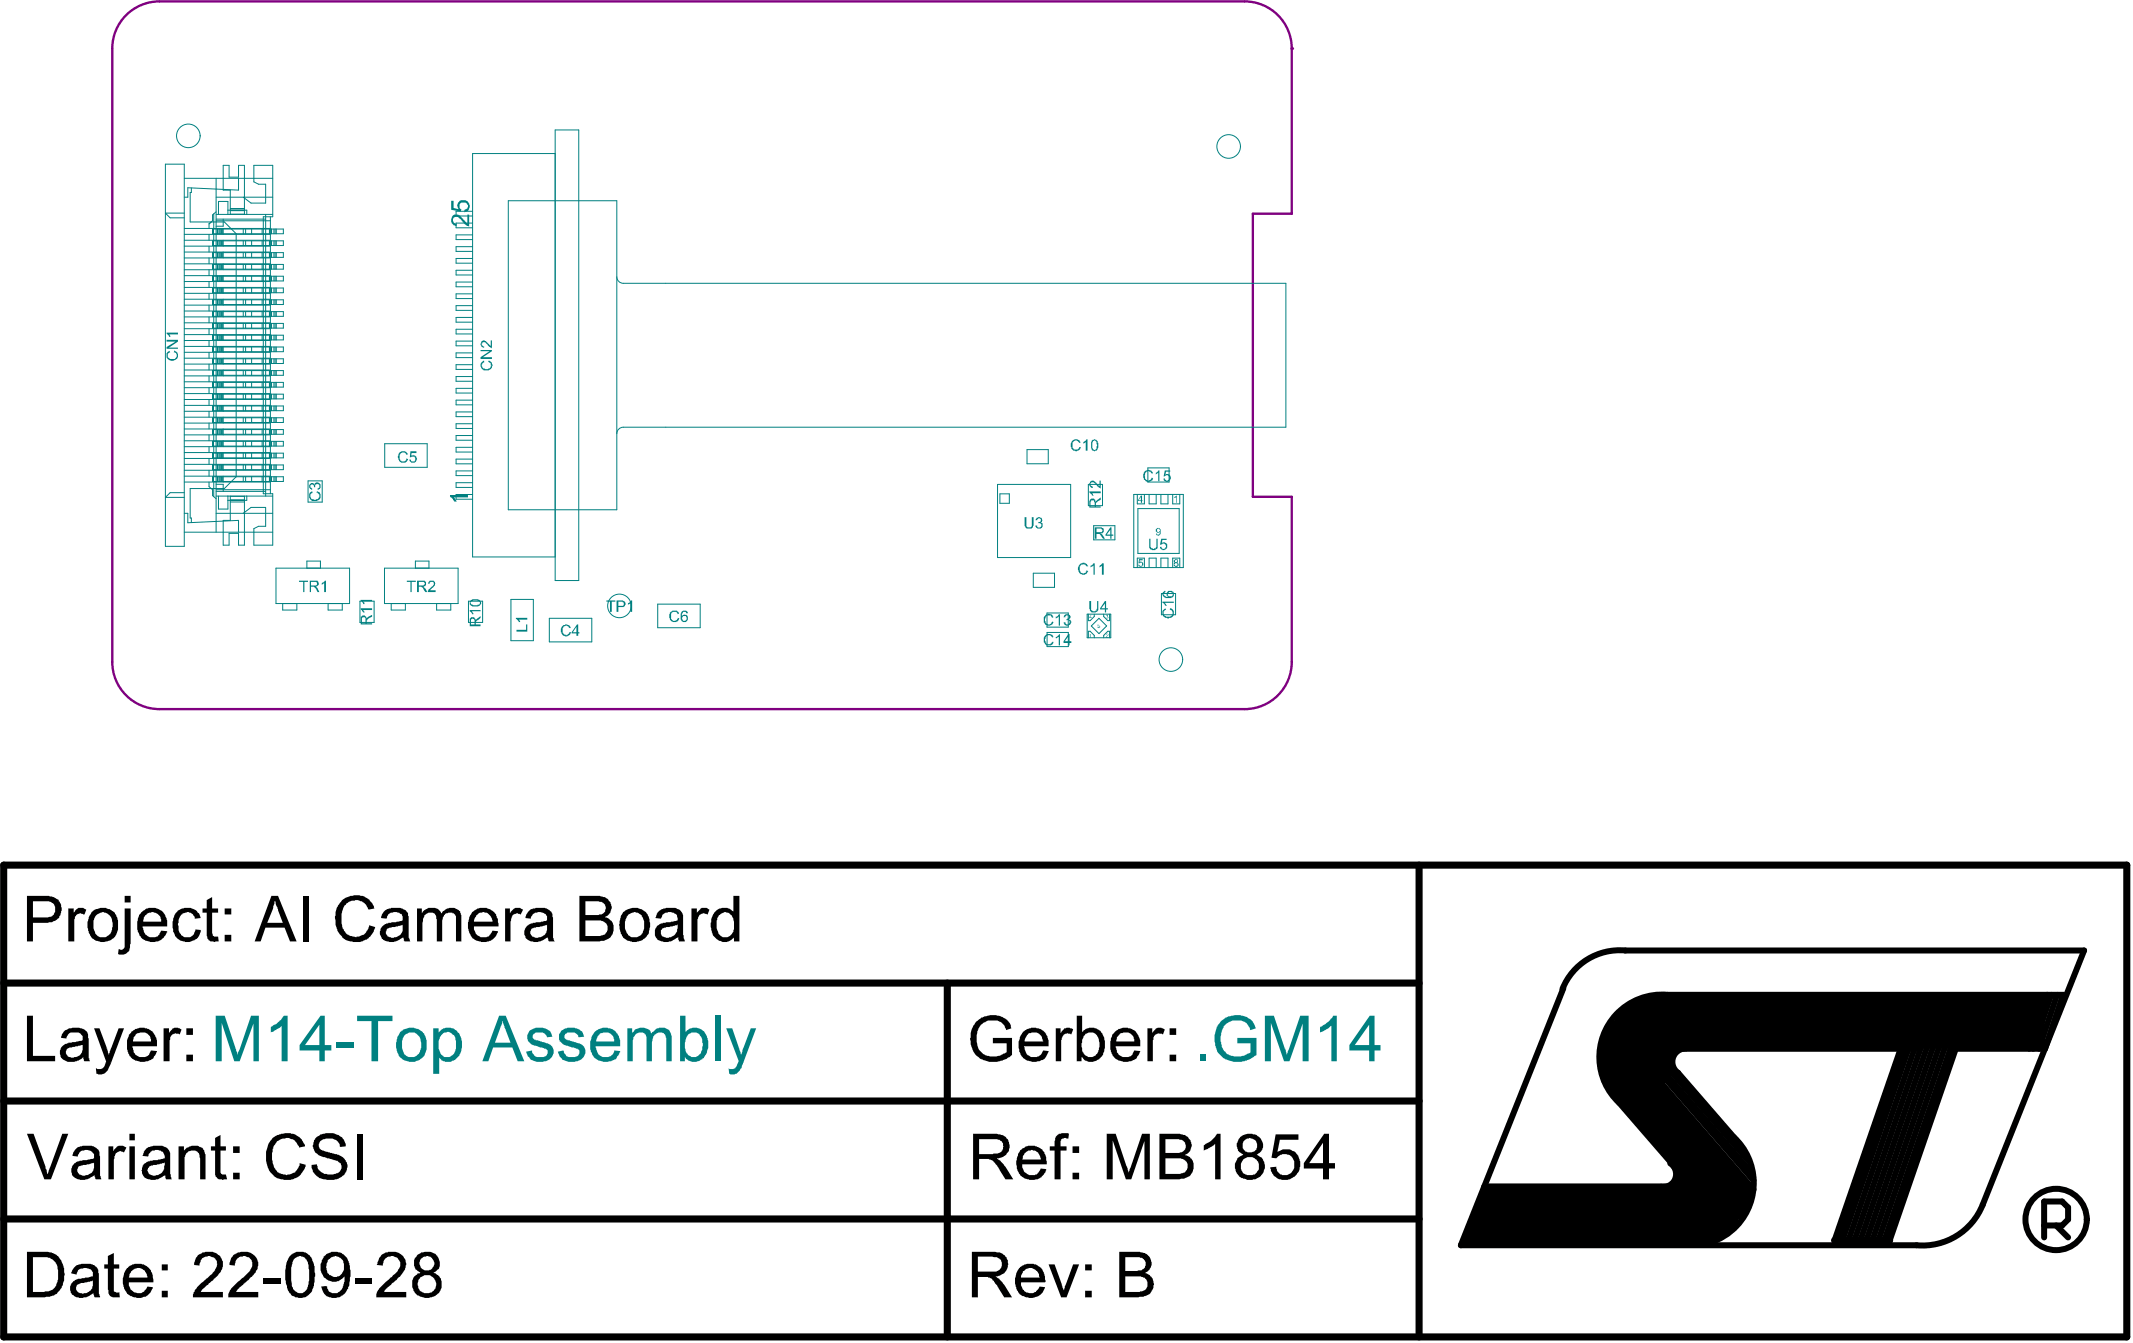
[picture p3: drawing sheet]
<svg xmlns="http://www.w3.org/2000/svg" width="301mm" height="189mm" viewBox="0 0 301 189" stroke-linecap="round" stroke-linejoin="round" font-family="sans-serif">
<g fill="#000">
<path d="M9.6 128.1h.8v.7l.1-.1a1.02 1.02 0 0 1 1.3-.6l.4 .2-.3 .7a1.04 1.04 0 0 0-1.3 .3l-.1 .4v3.1h-.9zM24.8 128.8a2.12 2.12 0 0 1 3.3 .2l.2 .5-.8 .1a.97 .97 0 0 0-1.5-.8h-.2a2.19 2.19 0 0 0-.6 2.1 1.23 1.23 0 0 0 .7 1.2 1.23 1.23 0 0 0 1.3-.1l.4-.9 .8 .1h-.1a1.88 1.88 0 0 1-2.2 1.7l-.1-.1a1.68 1.68 0 0 1-1.5-1.3 3.3 3.3 0 0 1 .3-2.7zM29.2 127l.7-.5v1.6h.9v.6h-.9v2.9l.1 .2a.48 .48 0 0 0 .6 .3h.2l.1 .7-.6 .1-.2-.1a.73 .73 0 0 1-.9-.7v-.1v-3.3h-.6v-.6h.6zM42.7 126.4h.8v6.4h-.8zM48.3 127a3.1 3.1 0 0 1 3.9 0 1.8 1.8 0 0 1 .6 1.1l-.8 .2a1.82 1.82 0 0 0-2.1-1.3 1.79 1.79 0 0 0-1.6 1.5 6.4 6.4 0 0 0 .1 2.5l.1 .2a1.66 1.66 0 0 0 1.3 .9l.4 .1 .1-.1a1.74 1.74 0 0 0 1.8-1.6l.8 .3v.1a2.62 2.62 0 0 1-2.9 2l-.3-.1a2.37 2.37 0 0 1-2.2-1.9l-.2-.4v-.3a3.9 3.9 0 0 1 .6-2.8zM58.8 128.1h.7v.7a1.65 1.65 0 0 1 2.6-.2l.2 .2a1.61 1.61 0 0 1 2.6-.1l.2 .4v3.7h-.8v-3a.9 .9 0 0 0-.5-1 .9 .9 0 0 0-1.1 .3l-.2 .3-.1 .4v3h-.8v-3.1l-.1-.2a.8 .8 0 0 0-.4-.8 .8 .8 0 0 0-.9 .2 .64 .64 0 0 0-.4 .6l-.2 .7v2.6h-.8zM71.3 128.1h.6v.7a1.17 1.17 0 0 1 1.7-.6l.2 .1-.3 .7a.87 .87 0 0 0-1 0 .87 .87 0 0 0-.4 .8l-.1 .2v2.8h-.7zM97.6 128.1h.7v.7l.2-.2a1 1 0 0 1 1.6-.3l-.3 .7h-.1a.72 .72 0 0 0-.9 0l-.2 .1v.2a1.15 1.15 0 0 0-.2 1v2.5h-.8zM3.8 143.3h.8v5.6h3.2v.8h-4zM13.3 145.1h.7l1 2.8h.1l.3 1 .1-.6 1.2-3.2h.8l-1.8 4.8h-.1a2.49 2.49 0 0 1-1 1.6l-.2 .1-.8-.1-.1-.8a.93 .93 0 0 0 1.4-.8h.1v-.2zM23.1 145.1h.7v.6l.4-.4a.72 .72 0 0 1 .7-.3l.7 .2-.2 .7a.92 .92 0 0 0-1.4 .5l-.1 .3v3h-.8zM38.5 160.5a1.71 1.71 0 0 1 1.1-.5 2.51 2.51 0 0 1 3 .9l.3 .5 .1 .3-.8 .2v-.1a1.68 1.68 0 0 0-2-1.2 1.88 1.88 0 0 0-1.6 1 4 4 0 0 0 .3 3.4 2.06 2.06 0 0 0 2.8 .3l.6-.9v-.3l.9 .2h-.1a2.42 2.42 0 0 1-1.9 2.1 2.87 2.87 0 0 1-2.6-.6 3.9 3.9 0 0 1-.5-4.9z"/>
<path d="M44.5 160.6a2.74 2.74 0 0 1 2.8-.7 1.93 1.93 0 0 1 1.5 1.8l-.8 .1-.1-.1a1.35 1.35 0 0 0-1.5-1.1 1.33 1.33 0 0 0-1 .3 .82 .82 0 0 0-.4 .9 .82 .82 0 0 0 .8 .6l.8 .2a2.98 2.98 0 0 1 2.2 1.1v.1a1.2 1.2 0 0 1 .1 1.4 2.37 2.37 0 0 1-2.7 1.2 2.38 2.38 0 0 1-1.7-.6l-.4-.5-.1-.6v-.4l.7-.1v.1a1.6 1.6 0 0 0 1.5 1.4 1.75 1.75 0 0 0 2-.9 .89 .89 0 0 0-.9-1.1v-.1l-.9-.2a2.94 2.94 0 0 1-2-1l-.3-.6v-.3l.2-.6zM137.7 144.1a3.8 3.8 0 0 1 2.8-.9 2.54 2.54 0 0 1 2.1 1.4l.1 .5-.8 .2a1.65 1.65 0 0 0-2-1.3 2.04 2.04 0 0 0-2 1.7l-.1 .9a2.28 2.28 0 0 0 2.8 2.4l.7-.1v-.1l.7-.4v-1.2h-1.9v-.8h2.7v2.4a3.9 3.9 0 0 1-4.3 .6h-.1a3.2 3.2 0 0 1-1.5-3.3 3.1 3.1 0 0 1 .8-2zM148.9 160.4a1.1 1.1 0 0 1 .9-.6l1 .1-.1 .7h-.1a.62 .62 0 0 0-.8 .1l-.2 .2v.8h.9v.6h-.9v4.1h-.8v-4.1h-.7v-.6h.7v-.8zM148.9 145.1h.7v.6a1.11 1.11 0 0 1 1.3-.7l.5 .2-.3 .7a.89 .89 0 0 0-1.3 .8h-.1v3h-.8zM161.9 145.1h.7v.6l.3-.4a.72 .72 0 0 1 .8-.3l.6 .2-.2 .7a.92 .92 0 0 0-1.4 .5l-.1 .3v3h-.7zM229.6 141.6l4.8-1.3h54.1v7.6h-51.7l-2.3 5.9-4 4.1-4.7-6.2v-5.5zM3.8 159.9h.9l1.7 4.7 .3 1h.1l2-5.7h.8l-2.4 6.5h-.9zM15.2 177.2l.9-.5v1.7h.7v.5h-.7v2.8a.39 .39 0 0 0 .2 .5l.1 .1 .4-.1 .1 .8h-.3a1.48 1.48 0 0 1-1.2-.3l-.2-.8v-3h-.5v-.5h.5zM15.3 161.7h.7v.7l.1-.1a1.08 1.08 0 0 1 1.7-.4l-.3 .6h-.1a.6 .6 0 0 0-.8 0 .45 .45 0 0 0-.4 .6h-.1v.5v2.8h-.8zM25.2 161.7h.8v.7a1.78 1.78 0 0 1 2.1-.7v.1a.88 .88 0 0 1 .8 .9l.1 .1v3.6h-.8v-3l-.1-.3a.79 .79 0 0 0-1-.8 1.04 1.04 0 0 0-1 .8l-.1 .1v3.2h-.8zM27.9 177.1a2.47 2.47 0 0 1 3.2 .2 1.88 1.88 0 0 1-.2 2.4l-.9 .9-1.5 1.3-.2 .3h3.1v.8h-4.2a2.5 2.5 0 0 1 1-1.9l.8-.6a3.6 3.6 0 0 0 1.7-2.2h-.1a1.17 1.17 0 0 0-1.3-1.1l-.1 .1a1.17 1.17 0 0 0-1.1 1.2l-.7-.1v-.3l.2-.7zM30.3 160.5l.8-.4v1.6h.8v.6h-.8v2.7a.56 .56 0 0 0 .2 .6 .56 .56 0 0 0 .6 .1l.1 .7h-.2a1.26 1.26 0 0 1-1.4-.4l-.1-.2v-3.5h-.5v-.6h.5z"/>
<path d="M32.9 177.1a2.5 2.5 0 0 1 3.1 .1 1.65 1.65 0 0 1 .1 2.1v.2l-.3 .4-1.5 1.3-.5 .4-.5 .6h3.1v.8h-4.2v-.1a2.23 2.23 0 0 1 1-1.8l.8-.6a4.4 4.4 0 0 0 1.6-1.9 1.43 1.43 0 0 0-.5-1.3h-.4a1.23 1.23 0 0 0-1.6 1.2l-.7-.1v-.3l.2-.7zM50.3 159.9h.8v6.5h-.8zM53.8 177.1a2.35 2.35 0 0 1 3.2 .2l.1 .3a2.22 2.22 0 0 1-.6 2.4l-.5 .6-1.6 1.3-.2 .3h3.1v.8h-4.2v-.1a2.23 2.23 0 0 1 1-1.8l.6-.5a4.9 4.9 0 0 0 1.8-2 1.24 1.24 0 0 0-1.2-1.4 1.24 1.24 0 0 0-1.3 1.3l-.8-.1 .3-1zM156.1 159.9h1.3l1.9 5.5 1.8-5.5h1.1v6.5h-.7v-5.5l-1.9 5.5h-.8l-1.8-5.5v5.5h-.9zM169.8 161.5l1-.6 .6-.5 .3-.5h.5v6.5h-.8v-5l-.8 .6-.8 .3zM180 160h3.2v.8h-2.6l-.4 1.7a2.04 2.04 0 0 1 3 .6 2.49 2.49 0 0 1-.3 2.6 2.17 2.17 0 0 1-3.6-.5l-.1-.5 .9-.1a1.17 1.17 0 0 0 1.6 1.1 1.62 1.62 0 0 0 .6-2.5 1.42 1.42 0 0 0-2.2 .2l-.7-.1zM209.4 167.4h26.2l1.4-2.6 7.4 8.5-2.5 2.4h-35.8zM37.2 180.3h2.4v.8h-2.4zM50.1 180.3h2.4v.8h-2.4zM147.9 178.4h.9l1.2 3.7 1.4-3.7h.8l-1.7 4.6h-.8z"/>
<path d="M4.6 127.1v2.3h1.9a1.36 1.36 0 0 0 1.1-.4 1.16 1.16 0 0 0 .1-1.2 1.16 1.16 0 0 0-1-.7zM3.8 126.4h2.6a3.3 3.3 0 0 1 1.9 .6l.3 .7a2.34 2.34 0 0 1-.6 2.1l-.6 .3-.6 .1h-2.2v2.6h-.8z"/>
<path d="M13.5 129.2a2.56 2.56 0 0 0 .1 2.7 1.32 1.32 0 0 0 2.2-.7v-.3a1.65 1.65 0 0 0-.9-2.2 1.46 1.46 0 0 0-1.4 .5zM12.9 128.7a2.35 2.35 0 0 1 3.3 .1 3.3 3.3 0 0 1-.1 3.4 2.2 2.2 0 0 1-3.4-.3 3 3 0 0 1 .2-3.2z"/>
<path d="M17.6 126.4h.8v.9h-.8zM17.6 128.1h.8v5l-.1 .1a1.22 1.22 0 0 1-1.6 1.4v-.7a.61 .61 0 0 0 .7-.1 .61 .61 0 0 0 .2-.7z"/>
<path d="M20.5 129.2l-.2 .2-.1 .6h2.5a1.27 1.27 0 0 0-.8-1.3 1.27 1.27 0 0 0-1.4 .5zM20 128.6a2.16 2.16 0 0 1 2.5-.3 2.16 2.16 0 0 1 1.1 2.2v.2h-3.5l.1 .2a1.28 1.28 0 0 0 .7 1.2 1.28 1.28 0 0 0 1.4-.1l.2-.1 .2-.6 .9 .1a2.11 2.11 0 0 1-2.9 1.3 1.22 1.22 0 0 1-.9-.7 2.35 2.35 0 0 1-.4-2.2l.2-.7z"/>
<path d="M31.7 128.1h.9v.9h-.9zM31.7 131.9h.9v.9h-.9z"/>
<path d="M38.8 127l-.3 1.3-.8 1.9h2.2zM38.3 126.4h.9l2.6 6.4h-.9l-.7-1.9h-2.8l-.6 1.9h-.9z"/>
<path d="M54.6 131l-.1 .4a.42 .42 0 0 0 .1 .6l.1 .1h.2a.94 .94 0 0 0 .9 .1 1.4 1.4 0 0 0 1-1.8l-.3 .2-1.2 .2zM54.2 128.6a1.05 1.05 0 0 1 .9-.5 2.47 2.47 0 0 1 2.2 .4l.3 .3 .1 .4v1.7a2.97 2.97 0 0 0 .2 1.9h-.8l-.2-.6a2.52 2.52 0 0 1-2.9 .3 1.34 1.34 0 0 1 .2-2.1h.1a2.6 2.6 0 0 1 1.6-.3l.6-.2a.38 .38 0 0 0 .3-.2 .38 .38 0 0 0 0-.4l-.1-.3h-.1a1.36 1.36 0 0 0-2 .2l-.1 .4-.7-.1v-.4z"/>
<path d="M67.2 129.1l-.3 .9h2.6a1.32 1.32 0 0 0-.8-1.2 1.32 1.32 0 0 0-1.5 .3zM66.7 128.6a2.28 2.28 0 0 1 3.3 .4l.2 .7 .1 1h-3.4a1.38 1.38 0 0 0 .6 1.3 1.38 1.38 0 0 0 1.6 0l.4-.7 .7 .1a2.01 2.01 0 0 1-2.6 1.4 2.13 2.13 0 0 1-1.6-2.3l.1-.5a2.46 2.46 0 0 1 .6-1.4z"/>
<path d="M75 131a.8 .8 0 0 0 0 1 .8 .8 0 0 0 1 .2 1.19 1.19 0 0 0 1.2-1.4v-.4l-.4 .1v.1l-1.1 .2zM74.6 128.6a2.53 2.53 0 0 1 2.1-.5h.3a1.18 1.18 0 0 1 .9 1.2l.1 .1v1.5a2.97 2.97 0 0 0 .3 1.9h-.9l-.1-.6a2.43 2.43 0 0 1-2.7 .4 1.26 1.26 0 0 1 0-2.2 2.6 2.6 0 0 1 1.6-.3l.8-.2 .2-.1a.93 .93 0 0 0-1-1.1h-.3a1.01 1.01 0 0 0-1 .9l-.8-.1 .1-.4z"/>
<path d="M82.6 127.1v2h1.8l.3-.1a.88 .88 0 0 0 .8-.9v-.1a1.03 1.03 0 0 0-1.1-.9zM82.6 129.8v2.2h2.1h.1a.89 .89 0 0 0 .9-1.1 1.14 1.14 0 0 0-1.1-1.1zM81.7 126.4h2.7a1.84 1.84 0 0 1 1.9 1.6l-.1 .2a1.57 1.57 0 0 1-.8 1.1v.1a1.45 1.45 0 0 1 1.1 2v.2a1.66 1.66 0 0 1-1.7 1.1l-.2 .1h-2.9z"/>
<path d="M88.5 129.2a2.51 2.51 0 0 0 .2 2.8 1.29 1.29 0 0 0 2-.6 2.77 2.77 0 0 0-.2-2.2l-.1-.1a1.14 1.14 0 0 0-1.6-.2zM87.9 128.7l.5-.4a2.42 2.42 0 0 1 2.7 .4 2.83 2.83 0 0 1 0 3.5 2.24 2.24 0 0 1-3.4-.2l-.2-.6a3.3 3.3 0 0 1 .4-2.7z"/>
<path d="M93.2 131.2a.89 .89 0 0 0 1.1 1.1l.1-.1a1.31 1.31 0 0 0 1.2-1.3v-.5l-.8 .3-.6 .1a1.03 1.03 0 0 0-.9 .4zM92.9 128.6a2.98 2.98 0 0 1 2.8-.4 1.43 1.43 0 0 1 .7 1.6v2.1l.2 .9h-.8l-.1-.6h-.1a2.52 2.52 0 0 1-2.9 .3 1.41 1.41 0 0 1-.2-1.5 1.41 1.41 0 0 1 1.3-.8l1.4-.3a.39 .39 0 0 0 .4-.2 .39 .39 0 0 0-.1-.5 1.08 1.08 0 0 0-1.2-.5h-.3a1.16 1.16 0 0 0-.8 .9l-.7-.1 .1-.6z"/>
<path d="M100.8 128.7a1.74 1.74 0 0 1 2.7 0v-2.3h.8v6.4h-.7v-.6a1.54 1.54 0 0 1-2 .5h-.2a2.5 2.5 0 0 1-1.1-2.4v-.6zM101.4 129.2a2.75 2.75 0 0 0 .1 2.7 1.12 1.12 0 0 0 1.2 .3 1.12 1.12 0 0 0 .8-1 2.46 2.46 0 0 0-.4-2.1 1 1 0 0 0-1.7 .1z"/>
<path d="M9.5 147.9a.8 .8 0 0 0 0 1 .8 .8 0 0 0 1 .2 1.2 1.2 0 0 0 1.2-1.4v-.4v.1l-1.9 .4zM9 145.6a2.7 2.7 0 0 1 2.5-.5h.2a1.08 1.08 0 0 1 .7 1.3l.1 .1v1.3a4.5 4.5 0 0 0 .2 1.9h-.8l-.2-.6a2.22 2.22 0 0 1-3 .2 1.34 1.34 0 0 1 .9-2.1v-.1l1.1-.1 1-.3a.94 .94 0 0 0-1.2-1.1 .89 .89 0 0 0-1.1 .9l-.8-.1 .1-.4z"/>
<path d="M19.1 146l-.2 .3-.1 .6h2.5a1.19 1.19 0 0 0-1.7-1.2l-.3 .1zM18.5 145.6a2.18 2.18 0 0 1 2.5-.4 2.18 2.18 0 0 1 1.1 2.3v.1h-3.4l.1 .2a1.31 1.31 0 0 0 .7 1.2 1.31 1.31 0 0 0 1.4-.1l.1-.1 .3-.6 .8 .1v.2a2.01 2.01 0 0 1-2.6 1.2 2.12 2.12 0 0 1-1.6-2.5v-.5l.3-.7z"/>
<path d="M26.3 145.1h.9v.9h-.9zM26.3 148.8h.9v.9h-.9z"/>
<path d="M144.9 146l-.4 .9h2.7l-.1-.2a1.27 1.27 0 0 0-1.9-1zM144.3 145.6a2.26 2.26 0 0 1 3.3 .2l.3 .9v.9h-3.4v.2a1.33 1.33 0 0 0 1 1.3 1.33 1.33 0 0 0 1.5-.6l.2-.3 .7 .1v.1h-.1a1.76 1.76 0 0 1-1.6 1.4 2.23 2.23 0 0 1-2.4-1.5 3.3 3.3 0 0 1 .4-2.6z"/>
<path d="M153.2 145.8l-.1 .1a3 3 0 0 0-.5 1.8l.1 .1a1.19 1.19 0 0 0 1.1 1.3 1.19 1.19 0 0 0 1.2-1.3 1.84 1.84 0 0 0-.8-2.2h-.6zM151.9 143.3h.8v2.3a1.78 1.78 0 0 1 1.9-.6 1.78 1.78 0 0 1 1.2 1.7 2.75 2.75 0 0 1-.6 2.6 1.74 1.74 0 0 1-2.4 .1l-.2-.3v.6h-.7z"/>
<path d="M157.8 146l-.2 .3-.1 .6h2.5a1.19 1.19 0 0 0-1.7-1.2l-.3 .1zM157.2 145.6a2.18 2.18 0 0 1 2.6-.4 2.18 2.18 0 0 1 1.1 2.4h-3.5l.1 .2a1.28 1.28 0 0 0 .7 1.2 1.28 1.28 0 0 0 1.4-.1l.2-.1 .2-.6 .9 .1-.1 .2a2.01 2.01 0 0 1-2.6 1.2 2.12 2.12 0 0 1-1.6-2.5l.3-1.2z"/>
<path d="M165 145.1h.9v.9h-.9zM165 148.8h.9v.9h-.9z"/>
<path d="M4.6 177.3v4.9h1.7a1.6 1.6 0 0 0 1.8-1.6 3.3 3.3 0 0 0-.4-2.7l-.6-.5-.4-.1zM3.8 176.6h2.5a2.33 2.33 0 0 1 2.6 1.9h.1v.6a4.1 4.1 0 0 1-.5 2.7v.2a2.19 2.19 0 0 1-2 .9l-.2 .1h-2.5z"/>
<path d="M11.2 164.5a.73 .73 0 0 0 0 1.2 1.42 1.42 0 0 0 2.1-1v-.7l-.7 .2zM10.6 162.2a2.47 2.47 0 0 1 2.2-.6l.3 .1a1.18 1.18 0 0 1 .9 1.2l.1 .2v2.7l.2 .6h-.8l-.1-.6a2.46 2.46 0 0 1-2.6 .5 1.26 1.26 0 0 1-.8-1.1 1.26 1.26 0 0 1 .7-1.2v-.1l.5-.2 1.1-.1 1-.2a1.02 1.02 0 0 0-1.2-1.2l-.3 .1a.87 .87 0 0 0-.8 .8h-.8l.1-.5z"/>
<path d="M18.3 159.9h.7v1h-.7zM18.3 161.7h.7v4.7h-.7z"/>
<path d="M18.5 179.3l-.3 .9h2.6a1.32 1.32 0 0 0-.8-1.2 1.32 1.32 0 0 0-1.5 .3zM17.9 178.9a2.35 2.35 0 0 1 3.1 0 3.3 3.3 0 0 1 .6 2h-3.4a1.35 1.35 0 0 0 1 1.5 1.35 1.35 0 0 0 1.6-.9l.8 .1a1.95 1.95 0 0 1-1.7 1.5 2.4 2.4 0 0 1-2.1-.8 3 3 0 0 1-.4-2.3l.1-.4z"/>
<path d="M21.1 164.5l-.1 .1a.77 .77 0 0 0 .6 1.2 1.63 1.63 0 0 0 1.6-.9v-.9zM20.5 162.2v-.1a2.83 2.83 0 0 1 2.7-.4v.1a1.03 1.03 0 0 1 .8 1v1.7a2.97 2.97 0 0 0 .3 1.9h-.9l-.2-.6a2.25 2.25 0 0 1-2.9 .2 1.84 1.84 0 0 1-.3-1.3l.1-.2a2.08 2.08 0 0 1 1.8-.9l.9-.1a.39 .39 0 0 0 .5-.2 .39 .39 0 0 0-.1-.5l-.1-.1a.84 .84 0 0 0-.8-.5l-.5 .1a.38 .38 0 0 0-.5 .2l-.3 .3-.1 .3h-.8z"/>
<path d="M22.8 178.4h.9v.8h-.9zM22.8 182.1h.9v.9h-.9z"/>
<path d="M32.9 161.7h.9v.9h-.9zM32.9 165.4h.9v1h-.9z"/>
<path d="M41.4 177.7a6.1 6.1 0 0 0-.3 2.9 1.92 1.92 0 0 0 .5 1.5 1.08 1.08 0 0 0 1.2 .2 1.08 1.08 0 0 0 .6-1 6.6 6.6 0 0 0-.1-3.6h-.1a1.08 1.08 0 0 0-1.2-.4zM40.8 177.3a1.94 1.94 0 0 1 2-.7 1.94 1.94 0 0 1 1.4 1.5l.2 .5 .1 1-.1 .7a2.74 2.74 0 0 1-1.1 2.5 1.82 1.82 0 0 1-2.6-.6 6 6 0 0 1-.1-4.4z"/>
<path d="M46.3 177.7a1.85 1.85 0 0 0-.2 1.4 1.24 1.24 0 0 0 .9 1 1.24 1.24 0 0 0 1.3-.5 1.81 1.81 0 0 0-.3-2.2l-.5-.1a1.16 1.16 0 0 0-1.1 .3zM45.6 177.3a2.16 2.16 0 0 1 2.5-.5 2.16 2.16 0 0 1 1.3 2.1l.1 .3-.1 1a2.74 2.74 0 0 1-1.1 2.5 1.55 1.55 0 0 1-1.2 .4 1.7 1.7 0 0 1-1.8-1.6l.8-.1 .1 .1a1.04 1.04 0 0 0 .7 .9 1.04 1.04 0 0 0 1.1-.3l.1-.1a3 3 0 0 0 .5-2l-.1 .1a1.9 1.9 0 0 1-2.2 .5 1.9 1.9 0 0 1-1.1-2v-.3z"/>
<path d="M59.4 177.5a1.04 1.04 0 0 0 .6 1.7 1.04 1.04 0 0 0 1.2-1.4 1 1 0 0 0-1.3-.5zM59.3 180.2a1.34 1.34 0 0 0 .2 2h.1a1.01 1.01 0 0 0 1.1 .1 1.27 1.27 0 0 0 .8-1.5 1.27 1.27 0 0 0-1.5-.9zM58.8 177.1a2.16 2.16 0 0 1 2.9 .1v.1a1.73 1.73 0 0 1 .2 1.7l-.8 .5a1.73 1.73 0 0 1 .8 2.9 2.33 2.33 0 0 1-3.4-.1 2.36 2.36 0 0 1-.1-2.3l.4-.2 .1-.2 .4-.1h-.1a1.4 1.4 0 0 1-.7-1.9z"/>
<path d="M138 177.3v2.1h2a1.05 1.05 0 0 0 1.1-.3 1.05 1.05 0 0 0 .2-1.2 .81 .81 0 0 0-1.1-.6h-.2zM137.1 176.6h3.1a2.1 2.1 0 0 1 1.8 .8 1.79 1.79 0 0 1-1.6 2.6l.6 .4 .4 .5 1.4 2.1h-1.1l-1.4-2.1a1.44 1.44 0 0 0-1.2-.8h-1.1v2.9h-.9z"/>
<path d="M138.1 160.7v2.1h2l.1-.1a1.05 1.05 0 0 0 1.3-.8 1.05 1.05 0 0 0-1.1-1.2zM137.3 159.9h3a2.19 2.19 0 0 1 2 1v.1a1.5 1.5 0 0 1-.4 1.9l-.2 .2a1.38 1.38 0 0 1-1 .3l.5 .3 .4 .5 1.3 2.2h-1.1l-.8-1.5a2.93 2.93 0 0 0-1.3-1.3l-.2-.1h-1.4v2.9h-.8z"/>
<path d="M144.3 179.4l-.3 .6v.2h2.7v-.1a1.47 1.47 0 0 0-1.6-1.2l-.4 .1zM143.8 178.9a2.33 2.33 0 0 1 3.1 0l.2 .3a1.9 1.9 0 0 1 .3 1.3l.1 .1-.1 .3h-3.4a1.35 1.35 0 0 0 1.1 1.5 1.35 1.35 0 0 0 1.6-.9l.7 .1a1.8 1.8 0 0 1-1.4 1.4 2.27 2.27 0 0 1-2.3-.7 3 3 0 0 1-.4-2.3l.1-.4z"/>
<path d="M144.5 162.6l-.3 1h2.6a1.27 1.27 0 0 0-.7-1.3 1.27 1.27 0 0 0-1.5 .3zM144 162.2a2.09 2.09 0 0 1 3.6 1l.1 1h-3.5a1.38 1.38 0 0 0 .7 1.4 1.38 1.38 0 0 0 1.5-.1l.4-.7 .8 .1a1.92 1.92 0 0 1-2.2 1.5 2.12 2.12 0 0 1-1.9-1.6v-.1a3.6 3.6 0 0 1 .5-2.5z"/>
<path d="M151.3 161.7h.9v.9h-.9zM151.3 165.4h.9v1h-.9z"/>
<path d="M153.1 178.4h.9v.8h-.9zM153.1 182.1h.9v.9h-.9z"/>
<path d="M158.8 177.3v2h1.6l.2-.1a.93 .93 0 0 0 1-.9 .93 .93 0 0 0-.9-1zM158.8 180v2.2h2h.1a1.02 1.02 0 0 0 .9-1.6 .8 .8 0 0 0-.8-.5l-.1-.1zM157.9 176.6h2.9l.1 .1a1.52 1.52 0 0 1 1.5 1 1.52 1.52 0 0 1-.5 1.7l-.4 .1 .1 .1a1.22 1.22 0 0 1 1 .7v.1a1.83 1.83 0 0 1-1.1 2.4l-.9 .2h-2.7z"/>
<path d="M164.4 160.7v1.9h1.7a1.02 1.02 0 0 0 1.1-1.4 .78 .78 0 0 0-.8-.4l-.1-.1zM164.4 163.4v2.2h2.1l.1-.1a.89 .89 0 0 0 .9-1 1.14 1.14 0 0 0-1.1-1.1zM163.6 159.9h2.7a1.84 1.84 0 0 1 1.8 1.6l-.1 .3a1.24 1.24 0 0 1-.8 1.1v.1a1.45 1.45 0 0 1 1.1 2l-.1 .3a1.63 1.63 0 0 1-1.6 1l-.2 .1h-2.8z"/>
<path d="M175.4 161v.1a1 1 0 0 0 .2 1.2 1 1 0 0 0 1.2 .2 .96 .96 0 0 0 .3-1.6l-.6-.3a.92 .92 0 0 0-1.1 .4zM175.4 163.6a1.42 1.42 0 0 0 .2 2h.1a.78 .78 0 0 0 .8 .2 1.24 1.24 0 0 0 1.1-1 1.24 1.24 0 0 0-.5-1.3 1.36 1.36 0 0 0-1.7 .1zM175 160.4a1.95 1.95 0 0 1 3.2 1.2v.1a1.4 1.4 0 0 1-.9 1.2 1.76 1.76 0 0 1 1.2 1.6 1.76 1.76 0 0 1-1.2 1.7 2.16 2.16 0 0 1-2.5-.4h-.1a1.85 1.85 0 0 1 .2-2.7l.5-.2a1.44 1.44 0 0 1-.6-2.3z"/>
<path d="M186.6 161.2l-1.9 2.9h1.9zM186.8 159.9h.7v4.2h.8v.7h-.8v1.6h-.9v-1.6h-2.7v-.7z"/>
<path d="M10.8 181.3v.1a.72 .72 0 0 0 .7 1 1.35 1.35 0 0 0 1.6-1.4v-.4h-.1v.1l-.3 .1-1.3 .2zM10.4 178.9a2.47 2.47 0 0 1 2.2-.6 1.6 1.6 0 0 1 1.3 .8v2a3.7 3.7 0 0 0 .2 1.7v.2h-.7l-.2-.6a2.6 2.6 0 0 1-2.7 .4 1.31 1.31 0 0 1-.6-1.3 1.31 1.31 0 0 1 1-1l2.2-.5a.99 .99 0 0 0-1.2-1.1h-.2a.85 .85 0 0 0-.9 .9l-.7-.2z"/>
<circle cx="231.9" cy="170.8" r=".85"/>
</g>
<path d="M.5 138.7h199.7M.5 122h299.5v66.6h-299.5zM133.6 138.7v49.9M200.2 122v66.6M.5 155.3h199.7M.5 171.9h199.7M258.8 175h7.8" fill="none" stroke="#000" stroke-width="1"/>
<g fill="none" stroke="#000" stroke-width=".85">
<path d="M220.4 139.5a8.7 8.7 0 0 1 8.9-5.4h64.7l-14.3 35.8M220.6 139.4l-14.5 36.3h64.3a9.1 9.1 0 0 0 9.3-5.8M226.3 152.5l18.1 20.8M227.2 152.5l17.6 20.4M227.2 151.6l17.6 20.4M227.5 147.9h43.3M227.6 151.2l17.7 20.4M228 150.8l17.7 20.4M228.5 150.4l17.6 20.3M228.9 150l17.6 20.3M229.1 143.5l17.6 20.3M229.3 149.5l17.5 20.2"/>
<path d="M229.3 148.7l17.7 20.4M229.3 147.8l17.7 20.4M229.3 144.9l17.7 20.4M229.7 147.4l17.7 20.4M229.7 146.2l17.7 20.3M237.9 147.9a1.89 1.89 0 0 0-1.9 1.3 1.89 1.89 0 0 0 .7 2.1l7.9 9.1a8.8 8.8 0 0 1-3.6 14.9M268.4 147.1l-9.6 27.9M269.1 147.1l-9.5 27.7M269.5 147.1l-9.5 27.7M270.4 147.1l-9.6 27.7M271.2 147.1l-9.5 27.7M272.1 147.1l-9.6 27.7"/>
<path d="M272.9 147.1l-9.5 27.7M273.8 147.1l-9.6 27.7M274.6 147.1l-9.6 27.7M275.4 147.1l-9.5 27.7M276.2 147.9h12.3l2.5-7.6h-55.7a8.8 8.8 0 0 0-8.9 5.2 8.8 8.8 0 0 0 2.1 10.1l10.2 11.8h-29.3M276.2 147.1l-9.6 27.9M288.8 140.3l-2.5 7.6M289.4 140.3l-2.6 7.6M290.2 140.3l-2.5 7.6M235.6 164.1a1.82 1.82 0 0 1 .7 2.2 1.82 1.82 0 0 1-2 1.1M288.4 172.9h2.5l.9-.9v-1.7l-.9-.8h-2.5v5.1M290.1 172.9l1.7 1.7"/>
<circle cx="290.1" cy="172" r="4.3"/>
</g>
<circle cx="182.2" cy="6.9" r=".2" fill="#800080"/>
<path d="M17.5 2.5a6.6 6.6 0 0 1 5-2.3h153.1a6.7 6.7 0 0 1 6.6 6.7v23.2h-5.5v40h5.5v23.3a6.7 6.7 0 0 1-6.6 6.6h-153.1a6.7 6.7 0 0 1-6.7-6.6v-86.5a6.6 6.6 0 0 1 1.7-4.4z" fill="none" stroke="#800080" stroke-width=".33"/>
<g fill="none" stroke="#008080" stroke-width=".14">
<path d="M78.3 18.3h3.3v63.6h-3.3zM23.3 23.2h2.7v53.9h-2.7zM26 33.1h12.1v.8h-12.1M26 34.7h12.1v.9h-12.1M26 39.7h12.1v.8h-12.1M26 38h12.1v.9h-12.1M26 36.4h12.1v.8h-12.1M26 25.2h12.5M26 30.1h-2.7l.7 .6h2M27 26.5v.7h-.2v4.1h4.9l1.6 1.7v34.2l-1.6 1.7h-4.9v4.2h.2v.6M29.5 33.1v.8M29.5 34.7v.9"/>
<path d="M29.5 36.4v.8M29.5 38v.9M29.5 39.7v.8M29.8 31.3l-.3 .3v.6M29.8 31.3h.1M30 37.3h10v.7h-10zM30 32.3h10v.7h-10zM30 35.6h10v.7h-10zM30 39h10v.6h-10zM30 34h10v.6h-10zM30 32.3v.7M30 34v.6"/>
<path d="M30 35.6v.7M30 37.3v.7M30 39v.6M30.1 32.3v.7M30.1 34v.6M30.1 35.6v.7M30.1 37.3v.7M30.1 39v.6M30.2 30.2v2M30.2 33.1v.8M30.2 34.7v.9M30.2 36.4v.8"/>
<path d="M30.2 38v.9M30.2 39.7v.8M30.5 30.2h8M30.5 25.2v49.9M30.5 31.1h7.6M30.5 27.8h8M30.5 29.9l-.5 .4v.8l-.2 .2M30.5 30.9h7M30.7 32.3v.7M30.7 34v.6M30.7 35.6v.7M30.7 37.3v.7"/>
<path d="M30.7 39v.6M30.8 32.3v.7M30.8 34v.6M30.8 35.6v.7M30.8 37.3v.7M30.8 39v.6M30.8 30.2v-1.8h1.4v1.8M31 32.3v.7M31 34v.6M31 35.6v.7M31 37.3v.7M31 39v.6"/>
<path d="M31.2 32.3v.7M31.2 34v.6M31.2 35.6v.7M31.2 37.3v.7M31.2 39v.6M31.4 32.3v.7M31.4 34v.6M31.4 35.6v.7M31.4 37.3v.7M31.4 39v.6M31.5 30.9v1h-1M31.5 32.2v.9"/>
<path d="M31.5 33.9v.8M31.5 35.6v.8M31.5 37.2v.8M31.5 38.9v.8M32.2 29.6h2.6v.6M32.5 30.2v-3.4h-1v-3.5h.8v1.7h1.4v-1.7h.8v6.9M32.5 29.7h2M32.5 30.2h2M32.5 29.4h2M32.5 29.6h2M33.7 25.2v1.6l-7.2-.3v1.3h-.5M34.3 27.8l1.1 .8h2.1v-2.6h-1l-.7-.3v-2.4h2.7v7.3h-1.4v39h1.4v7.3h-2.7v-2.3l.7-.4h1v-2.6h-2.1l-1.1 .8"/>
<path d="M34.3 32.3v.7M34.3 34v.6M34.3 35.6v.7M34.3 37.3v.7M34.3 39v.6M34.6 32.3v.7M34.6 34v.6M34.6 35.6v.7M34.6 37.3v.7M34.6 39v.6M35.5 32.3v.7M35.5 34v.6"/>
<path d="M35.5 35.6v.7M35.5 37.3v.7M35.5 39v.6M37 32.3v.7M37 34v.6M37 35.6v.7M37 37.3v.7M37 39v.6M37.5 30.2v39.8M38 32.3v.7M38 34v.6M38 35.6v.7"/>
<path d="M38 37.3v.7M38 39v.6M38.1 32.3v.7M38.1 34v.6M38.1 35.6v.7M38.1 37.3v.7M38.1 39v.6M38.1 30.6v1.6h-12.1M38.2 32.3v.7M38.2 34v.6M38.2 35.6v.7M38.2 37.3v.7"/>
<path d="M38.2 39v.6M38.3 32.3v.7M38.3 34v.6M38.3 35.6v.7M38.3 37.3v.7M38.3 39v.6M38.6 32.3v.7M38.6 34v.6M38.6 35.6v.7M38.6 37.3v.7M38.6 39v.6M38.8 32.3v.7"/>
<path d="M38.8 34v.6M38.8 35.6v.7M38.8 37.3v.7M38.8 39v.6M39 32.3v.7M39 34v.6M39 35.6v.7M39 37.3v.7M39 39v.6M66.7 29.8h-2.4v.7h2.4M66.7 31.5h-2.4v.6h2.4M66.7 33.1h-2.4v.7h2.4"/>
<path d="M66.7 34.8h-2.4v.7h2.4M66.7 36.5h-2.4v.6h2.4M66.7 38.1h-2.4v.7h2.4M66.7 39.8h-2.4v.7h2.4M71.7 28.3h15.3v43.6h-15.3zM78.3 21.7h-11.6v56.9h11.6M87.9 40h93.5v20.3h-93.5M26 59.7h12.1v.8h-12.1M26 43h12.1v.9h-12.1M26 44.7h12.1v.8h-12.1M26 41.4h12.1v.8h-12.1M26 54.7h12.1v.8h-12.1"/>
<path d="M26 56.4h12.1v.8h-12.1M26 49.7h12.1v.8h-12.1M26 58h12.1v.8h-12.1M26 48h12.1v.9h-12.1M26 46.4h12.1v.8h-12.1M26 53h12.1v.9h-12.1M26 51.4h12.1v.8h-12.1M29.5 41.4v.8M29.5 43v.9M29.5 44.7v.8M29.5 46.4v.8M29.5 48v.9"/>
<path d="M29.5 49.7v.8M29.5 51.4v.8M29.5 53v.9M29.5 54.7v.8M29.5 56.4v.8M29.5 58v.8M29.5 59.7v.8M30 52.3h10v.6h-10zM30 53.9h10v.7h-10zM30 42.3h10v.7h-10zM30 58.9h10v.7h-10zM30 48.9h10v.7h-10z"/>
<path d="M30 44h10v.6h-10zM30 47.3h10v.6h-10zM30 50.6h10v.7h-10zM30 45.6h10v.7h-10zM30 40.6h10v.7h-10zM30 55.6h10v.7h-10zM30 57.3h10v.6h-10zM30 40.6v.7M30 42.3v.7M30 44v.6M30 45.6v.7M30 47.3v.6"/>
<path d="M30 48.9v.7M30 50.6v.7M30 52.3v.6M30 53.9v.7M30 55.6v.7M30 57.3v.6M30 58.9v.7M30.1 40.6v.7M30.1 42.3v.7M30.1 44v.6M30.1 45.6v.7M30.1 47.3v.6"/>
<path d="M30.1 48.9v.7M30.1 50.6v.7M30.1 52.3v.6M30.1 53.9v.7M30.1 55.6v.7M30.1 57.3v.6M30.1 58.9v.7M30.2 41.4v.8M30.2 43v.9M30.2 44.7v.8M30.2 46.4v.8M30.2 48v.9"/>
<path d="M30.2 49.7v.8M30.2 51.4v.8M30.2 53v.9M30.2 54.7v.8M30.2 56.4v.8M30.2 58v.8M30.2 59.7v.8M30.7 40.6v.7M30.7 42.3v.7M30.7 44v.6M30.7 45.6v.7M30.7 47.3v.6"/>
<path d="M30.7 48.9v.7M30.7 50.6v.7M30.7 52.3v.6M30.7 53.9v.7M30.7 55.6v.7M30.7 57.3v.6M30.7 58.9v.7M30.8 40.6v.7M30.8 42.3v.7M30.8 44v.6M30.8 45.6v.7M30.8 47.3v.6"/>
<path d="M30.8 48.9v.7M30.8 50.6v.7M30.8 52.3v.6M30.8 53.9v.7M30.8 55.6v.7M30.8 57.3v.6M30.8 58.9v.7M31 40.6v.7M31 42.3v.7M31 44v.6M31 45.6v.7M31 47.3v.6"/>
<path d="M31 48.9v.7M31 50.6v.7M31 52.3v.6M31 53.9v.7M31 55.6v.7M31 57.3v.6M31 58.9v.7M31.2 40.6v.7M31.2 42.3v.7M31.2 44v.6M31.2 45.6v.7M31.2 47.3v.6"/>
<path d="M31.2 48.9v.7M31.2 50.6v.7M31.2 52.3v.6M31.2 53.9v.7M31.2 55.6v.7M31.2 57.3v.6M31.2 58.9v.7M31.4 40.6v.7M31.4 42.3v.7M31.4 44v.6M31.4 45.6v.7M31.4 47.3v.6"/>
<path d="M31.4 48.9v.7M31.4 50.6v.7M31.4 52.3v.6M31.4 53.9v.7M31.4 55.6v.7M31.4 57.3v.6M31.4 58.9v.7M31.5 40.5v.9M31.5 42.2v.8M31.5 43.9v.8M31.5 45.5v.9M31.5 47.2v.8"/>
<path d="M31.5 48.9v.8M31.5 50.5v.9M31.5 52.2v.8M31.5 53.9v.8M31.5 55.5v.9M31.5 57.2v.8M31.5 58.8v.9M34.3 40.6v.7M34.3 42.3v.7M34.3 44v.6M34.3 45.6v.7M34.3 47.3v.6"/>
<path d="M34.3 48.9v.7M34.3 50.6v.7M34.3 52.3v.6M34.3 53.9v.7M34.3 55.6v.7M34.3 57.3v.6M34.3 58.9v.7M34.6 40.6v.7M34.6 42.3v.7M34.6 44v.6M34.6 45.6v.7M34.6 47.3v.6"/>
<path d="M34.6 48.9v.7M34.6 50.6v.7M34.6 52.3v.6M34.6 53.9v.7M34.6 55.6v.7M34.6 57.3v.6M34.6 58.9v.7M35.5 40.6v.7M35.5 42.3v.7M35.5 44v.6M35.5 45.6v.7M35.5 47.3v.6"/>
<path d="M35.5 48.9v.7M35.5 50.6v.7M35.5 52.3v.6M35.5 53.9v.7M35.5 55.6v.7M35.5 57.3v.6M35.5 58.9v.7M37 40.6v.7M37 42.3v.7M37 44v.6M37 45.6v.7M37 47.3v.6"/>
<path d="M37 48.9v.7M37 50.6v.7M37 52.3v.6M37 53.9v.7M37 55.6v.7M37 57.3v.6M37 58.9v.7M38 40.6v.7M38 42.3v.7M38 44v.6M38 45.6v.7M38 47.3v.6"/>
<path d="M38 48.9v.7M38 50.6v.7M38 52.3v.6M38 53.9v.7M38 55.6v.7M38 57.3v.6M38 58.9v.7M38.1 40.6v.7M38.1 42.3v.7M38.1 44v.6M38.1 45.6v.7M38.1 47.3v.6"/>
<path d="M38.1 48.9v.7M38.1 50.6v.7M38.1 52.3v.6M38.1 53.9v.7M38.1 55.6v.7M38.1 57.3v.6M38.1 58.9v.7M38.2 40.6v.7M38.2 42.3v.7M38.2 44v.6M38.2 45.6v.7M38.2 47.3v.6"/>
<path d="M38.2 48.9v.7M38.2 50.6v.7M38.2 52.3v.6M38.2 53.9v.7M38.2 55.6v.7M38.2 57.3v.6M38.2 58.9v.7M38.3 40.6v.7M38.3 42.3v.7M38.3 44v.6M38.3 45.6v.7M38.3 47.3v.6"/>
<path d="M38.3 48.9v.7M38.3 50.6v.7M38.3 52.3v.6M38.3 53.9v.7M38.3 55.6v.7M38.3 57.3v.6M38.3 58.9v.7M38.6 40.6v.7M38.6 42.3v.7M38.6 44v.6M38.6 45.6v.7M38.6 47.3v.6"/>
<path d="M38.6 48.9v.7M38.6 50.6v.7M38.6 52.3v.6M38.6 53.9v.7M38.6 55.6v.7M38.6 57.3v.6M38.6 58.9v.7M38.8 40.6v.7M38.8 42.3v.7M38.8 44v.6M38.8 45.6v.7M38.8 47.3v.6"/>
<path d="M38.8 48.9v.7M38.8 50.6v.7M38.8 52.3v.6M38.8 53.9v.7M38.8 55.6v.7M38.8 57.3v.6M38.8 58.9v.7M39 40.6v.7M39 42.3v.7M39 44v.6M39 45.6v.7M39 47.3v.6"/>
<path d="M39 48.9v.7M39 50.6v.7M39 52.3v.6M39 53.9v.7M39 55.6v.7M39 57.3v.6M39 58.9v.7M66.7 49.8h-2.4v.6h2.4M66.7 41.5h-2.4v.6h2.4M66.7 43.1h-2.4v.7h2.4M66.7 44.8h-2.4v.6h2.4M66.7 46.4h-2.4v.7h2.4"/>
<path d="M66.7 48.1h-2.4v.7h2.4M66.7 51.4h-2.4v.7h2.4M66.7 53.1h-2.4v.7h2.4M66.7 54.8h-2.4v.6h2.4M66.7 56.4h-2.4v.7h2.4M66.7 58.1h-2.4v.7h2.4M66.7 59.8h-2.4v.6h2.4M26 64.7h12.1v.8h-12.1M26 63h12.1v.8h-12.1M26 61.3h12.1v.9h-12.1M26 66.3h12.1v.9h-12.1M26 68h12.1v1.6"/>
<path d="M26 72.4h.5v1.3l7.2-.3v1.7M26 75.1h12.5M26 69.5h-2l-.7 .7h2.7M29.5 61.3v.9M29.5 63v.8M29.5 64.7v.8M29.5 66.3v.9M29.5 68v.6l.5 .5v.8l.5 .4M30 65.6h10v.7h-10zM30 63.9h10v.7h-10zM30 67.2h10v.7h-10zM30 60.6h10v.7h-10z"/>
<path d="M30 62.3h10v.6h-10zM30 60.6v.7M30 62.3v.6M30 63.9v.7M30 65.6v.7M30 67.2v.7M30.1 60.6v.7M30.1 62.3v.6M30.1 63.9v.7M30.1 65.6v.7M30.1 67.2v.7M30.2 61.3v.9"/>
<path d="M30.2 63v.8M30.2 64.7v.8M30.2 66.3v.9M30.2 68v2.1M30.5 68.3h1v1M30.5 70h8M30.5 69.1h7.6M30.5 72.4h8M30.5 69.3h7M30.7 60.6v.7M30.7 62.3v.6M30.7 63.9v.7"/>
<path d="M30.7 65.6v.7M30.7 67.2v.7M30.8 60.6v.7M30.8 62.3v.6M30.8 63.9v.7M30.8 65.6v.7M30.8 67.2v.7M30.8 70v1.8h1.4v-1.8M31 60.6v.7M31 62.3v.6M31 63.9v.7M31 65.6v.7"/>
<path d="M31 67.2v.7M31.2 60.6v.7M31.2 62.3v.6M31.2 63.9v.7M31.2 65.6v.7M31.2 67.2v.7M31.4 60.6v.7M31.4 62.3v.6M31.4 63.9v.7M31.4 65.6v.7M31.4 67.2v.7M31.5 60.5v.8"/>
<path d="M31.5 62.2v.8M31.5 63.8v.9M31.5 65.5v.8M31.5 67.2v.8M32.5 70v3.4h-1v3.5h.8v-1.7h1.4v1.7h.8v-6.9M32.5 70.5h2M32.5 70h2M32.5 70.8h2M34.3 60.6v.7M34.3 62.3v.6M34.3 63.9v.7M34.3 65.6v.7"/>
<path d="M34.3 67.2v.7M34.6 60.6v.7M34.6 62.3v.6M34.6 63.9v.7M34.6 65.6v.7M34.6 67.2v.7M34.8 70v.6h-2.6M35.5 60.6v.7M35.5 62.3v.6M35.5 63.9v.7M35.5 65.6v.7M35.5 67.2v.7"/>
<path d="M37 60.6v.7M37 62.3v.6M37 63.9v.7M37 65.6v.7M37 67.2v.7M38 60.6v.7M38 62.3v.6M38 63.9v.7M38 65.6v.7M38 67.2v.7M38.1 60.6v.7M38.1 62.3v.6"/>
<path d="M38.1 63.9v.7M38.1 65.6v.7M38.1 67.2v.7M38.2 60.6v.7M38.2 62.3v.6M38.2 63.9v.7M38.2 65.6v.7M38.2 67.2v.7M38.3 60.6v.7M38.3 62.3v.6M38.3 63.9v.7M38.3 65.6v.7"/>
<path d="M38.3 67.2v.7M38.6 60.6v.7M38.6 62.3v.6M38.6 63.9v.7M38.6 65.6v.7M38.6 67.2v.7M38.8 60.6v.7M38.8 62.3v.6M38.8 63.9v.7M38.8 65.6v.7M38.8 67.2v.7M39 60.6v.7"/>
<path d="M39 62.3v.6M39 63.9v.7M39 65.6v.7M39 67.2v.7M43.5 67.8h2v3h-2zM54.3 62.6h6v3.3h-6zM66.7 64.8h-2.4v.6h2.4M66.7 61.4h-2.4v.7h2.4M66.7 63.1h-2.4v.7h2.4M66.7 66.4h-2.4v.7h2.4M66.7 68.1h-2.4v.7h2.4M66.7 69.8h-2.4v.6h2.4"/>
<path d="M140.7 68.3h10.3v10.3h-10.3zM141.1 69.7h1.3v1.3h-1.3zM144.9 63.4h3v2h-3zM153.5 68.3h2v3h-2zM154.3 74.2h3v2h-3zM160 69.7h6.9v10.4h-6.9zM160.4 69.7v1.4h1v-1.4M160.5 71.7h5.9v6.4h-5.9zM161.9 66h3v2h-3zM162.1 69.7v1.4h1v-1.4M163.8 69.7v1.4h1v-1.4M165.4 69.7v1.4h1v-1.4"/>
<path d="M38.9 80.1h10.4v5h-10.4zM39.9 85.1v1h2v-1M43.3 80.1v-1h1.9v1M46.3 85.1v1h2v-1M50.8 84.8h2v3h-2zM54.2 80.1h10.4v5h-10.4zM55.2 85.1v1h2v-1M58.6 80.1v-1h1.9v1M61.6 85.1v1h2v-1M66.1 84.8h2v3h-2zM72.1 84.6h3.1v5.8h-3.1zM77.5 87.2h6v3.3h-6z"/>
<path d="M92.8 85.2h6v3.3h-6zM145.8 80.9h3v2h-3zM147.7 86.5h3v2h-3zM147.7 89.2h3v2h-3zM153.4 86.6h3.3v3.4h-3.3zM153.5 86.6v.9h.3l.6-.5v-.4M153.5 90v-1h.3l.6 .6v.4M154 88.3l1-1.1 1.1 1.1-1.1 1.1zM155.7 86.6v.4l.6 .5h.2v-.9M155.7 90v-.4l.6-.6h.2v1M160.4 80.1v-1.4h1v1.4M162.1 80.1v-1.4h1v1.4"/>
<path d="M163.8 80.1v-1.4h1v1.4M163.9 83.7h1.9v3h-1.9zM165.4 80.1v-1.4h1v1.4"/>
</g>
<g fill="#008080">
<path d="M94.5 86.4a.94 .94 0 0 1 1.2-.1l.1 .3h-.2a.52 .52 0 0 0-.8-.1 .79 .79 0 0 0 .2 1.1h.1a.43 .43 0 0 0 .5-.4h.3l-.1 .2a.74 .74 0 0 1-.9 .3 .74 .74 0 0 1-.5-.8z"/>
<path d="M151.2 62.2a.7 .7 0 0 1 1.2 .2v.1l-.2-.1a.49 .49 0 0 0-.7-.2 .49 .49 0 0 0-.2 .7 .46 .46 0 0 0 .2 .5 .46 .46 0 0 0 .6-.1l.1-.1v-.1h.3h-.1a.6 .6 0 0 1-.5 .6l-.4-.1a.89 .89 0 0 1-.4-1z"/>
<path d="M152.8 62.4l.5-.4h.1v1.6h-.2v-1.2l-.3 .2h-.1z"/>
<path d="M147.4 86.8l.2-.2h.3h.3a.3 .3 0 0 1 .3 .4l.1 .1-.2 .1v-.1a.39 .39 0 0 0-.6-.3l-.1 .1a.66 .66 0 0 0-.2 .7 .66 .66 0 0 0 .6 .5l.3-.2v-.2h.2a.42 .42 0 0 1-.4 .5l-.1 .1a.68 .68 0 0 1-.8-.9v-.3z"/>
<path d="M148.9 87h.2l.3-.4h.1v1.7h-.1v-1.3l-.4 .2h-.1z"/>
<path d="M150.1 86.8l.2-.2h.2a.34 .34 0 0 1 .5 .3l.1 .2-.3 .3 .3 .1a.54 .54 0 0 1-.4 .7 .54 .54 0 0 1-.7-.4l.3-.1a.27 .27 0 0 0 .2 .4 .27 .27 0 0 0 .3-.2 .24 .24 0 0 0 .1-.3 .24 .24 0 0 0-.3-.1v-.1l-.1 .1v-.2a.29 .29 0 0 0 .3-.1 .29 .29 0 0 0-.1-.4 .26 .26 0 0 0-.3 0 .26 .26 0 0 0-.1 .3h-.3z"/>
<path d="M23.5 49.8l.4-.3 .1 .2h-.1a.51 .51 0 0 0-.2 .7 .51 .51 0 0 0 .6 .2 .47 .47 0 0 0 .6-.3 .47 .47 0 0 0-.4-.6l.1-.2a.74 .74 0 0 1 .5 .8 .74 .74 0 0 1-.8 .6 .8 .8 0 0 1-.8-1.1z"/>
<path d="M23.5 47.9h1.6v.3l-1.3 .8h1.3v.2h-1.6v-.3l1.3-.7h-1.3z"/>
<path d="M23.5 46.9h1.6v.3h-1.3l.3 .3h-.3v-.2l-.3-.2z"/>
<path d="M147.3 89.8a.71 .71 0 0 1 .7-.4 .71 .71 0 0 1 .6 .5h-.2a.44 .44 0 0 0-.6-.3 .44 .44 0 0 0-.3 .5h-.1l.1 .3a.44 .44 0 0 0 .4 .5 .44 .44 0 0 0 .5-.3l.3-.1h-.1a.7 .7 0 0 1-1.1 .5 1.08 1.08 0 0 1-.2-1.2z"/>
<path d="M148.9 89.9l.3-.1 .3-.4v1.6h-.1v-1.2l-.3 .2h-.2z"/>
<path d="M164.1 86.1l.3-.3 .1 .3a.43 .43 0 0 0-.3 .4 .43 .43 0 0 0 .3 .4 .57 .57 0 0 0 .8 0 .57 .57 0 0 0 0-.8l-.3-.1 .1-.2h.2a.85 .85 0 0 1 0 1.4h-.2a.8 .8 0 0 1-1.1-.9z"/>
<path d="M164 84.9h1.6v.1h-1.3l.3 .4v.1h-.2l-.2-.4-.2-.1z"/>
<path d="M43.7 69.5l.3-.2 .1 .2a.52 .52 0 0 0-.3 .4 .52 .52 0 0 0 .2 .5h.2a.55 .55 0 0 0 .8-.2h.1a.39 .39 0 0 0-.3-.6v-.1h-.2l.1-.2a.67 .67 0 0 1 .5 .9 1.04 1.04 0 0 1-1.5 .2v-.2h-.1z"/>
<path d="M43.7 68.3a.38 .38 0 0 1 .4-.2 .38 .38 0 0 1 .3 .3 .43 .43 0 0 1 .4-.3 .43 .43 0 0 1 .4 .4 .46 .46 0 0 1-.4 .6v-.2a.28 .28 0 0 0 .3-.2 .28 .28 0 0 0-.1-.3l-.3-.2v.1a.26 .26 0 0 0-.3 .1 .26 .26 0 0 0 .1 .3h-.2v-.2l-.2-.1a.23 .23 0 0 0-.3 .1 .23 .23 0 0 0 .2 .3v.3h-.1v-.1a.42 .42 0 0 1-.2-.7z"/>
<path d="M79.3 88.3h.2a.61 .61 0 0 1 1 .2l.1 .1h-.3a.5 .5 0 0 0-.6-.3 .5 .5 0 0 0-.3 .6 .53 .53 0 0 0 .2 .6 .53 .53 0 0 0 .6-.1l.1-.2h.3a.68 .68 0 0 1-.7 .6 .68 .68 0 0 1-.7-.6h-.1v-.5z"/>
<path d="M56.3 63.9a.75 .75 0 0 1 1.3 .2l-.3 .1a.48 .48 0 0 0-.6-.4 .48 .48 0 0 0-.3 .6 .5 .5 0 0 0 .1 .6 .5 .5 0 0 0 .6 0l.2-.1v-.2l.3 .1-.1 .1a.7 .7 0 0 1-1.1 .2l-.1-.2a.85 .85 0 0 1 0-1z"/>
<path d="M57.9 63.7h.8v.2h-.6l-.1 .4a.53 .53 0 0 1 .6 0 .53 .53 0 0 1 .2 .5h-.1a.47 .47 0 0 1-.3 .5 .47 .47 0 0 1-.5-.2l-.2-.3h.3a.33 .33 0 0 0 .5 .3 .33 .33 0 0 0 0-.6v-.1l-.7 .1z"/>
<path d="M72.9 88.8h1.3v-.7h.2v1h-1.5z"/>
<path d="M72.8 87.2h1.6v.2h-1.2l.2 .2v.1h-.2l-.4-.4z"/>
<path d="M161.4 66.6h.1a.63 .63 0 0 1 .6-.3 .63 .63 0 0 1 .5 .5h-.1a.51 .51 0 0 0-.7-.3 .51 .51 0 0 0-.3 .7 .5 .5 0 0 0 .3 .5 .5 .5 0 0 0 .6-.1l.1-.2 .2 .1-.1 .2a.67 .67 0 0 1-.7 .3 .67 .67 0 0 1-.5-.5l-.1-.1z"/>
<path d="M163.1 66.6l.3-.2h.2v1.5h-.2v-1.2l-.3 .3z"/>
<path d="M164.3 66.4h.8v.1h-.6l-.1 .5h.1a.35 .35 0 0 1 .4-.1 .35 .35 0 0 1 .2 .3 .37 .37 0 0 1-.2 .6 .42 .42 0 0 1-.5 .2 .42 .42 0 0 1-.2-.5h-.1h.2a.32 .32 0 0 0 .5 .3v-.1a.36 .36 0 0 0 .1-.5 .36 .36 0 0 0-.6 0h-.1z"/>
<path d="M68 51.1l.1-.2h.2v.2a.43 .43 0 0 0-.3 .5 .43 .43 0 0 0 .4 .4l.1 .1a.76 .76 0 0 0 .8-.6h-.1v-.3l-.3-.1v-.2h.1a.65 .65 0 0 1 .4 .9l-.1 .1a.89 .89 0 0 1-1.3 .2l-.2-.4v-.4z"/>
<path d="M67.8 49.4h1.6v.1l-1.3 .9h1.3v.2h-1.6v-.2l1.3-.9h-1.3z"/>
<path d="M67.9 48.2h.1a.34 .34 0 0 1 .6 0l.6 .7v-.9h.2v1.1l-.3-.1-.5-.6a.29 .29 0 0 0-.5-.1 .29 .29 0 0 0 0 .5v.1h.2v.1a.32 .32 0 0 1-.4-.3h-.1z"/>
<path d="M153.7 69.3h1.6v.3h-1.3l.3 .2v.1h-.2l-.4-.4z"/>
<path d="M153.8 67.9a.64 .64 0 0 1 .9 .3l.4 .4v-.8h.2v1.1l-.3-.1-.7-.7a.31 .31 0 0 0-.5 .2 .31 .31 0 0 0 .4 .3v.2h-.1a.47 .47 0 0 1-.4-.3 .47 .47 0 0 1 .1-.5z"/>
<path d="M162.1 76h.2v1.2l.3 .2h.2v-.1a.32 .32 0 0 0 .3-.4v-.9h.2v.9a.38 .38 0 0 1 0 .4 .38 .38 0 0 1-.3 .2v.1l-.5-.1a.48 .48 0 0 1-.4-.6z"/>
<path d="M163.8 76h.8v.2h-.6l-.1 .4a.51 .51 0 0 1 .7 .1 .51 .51 0 0 1 0 .6l-.1 .1a.51 .51 0 0 1-.8 0v-.2l.1-.1 .1 .2a.26 .26 0 0 0 .3 .1 .26 .26 0 0 0 .2-.2h.1v-.3h-.1a.32 .32 0 0 0-.3-.2 .32 .32 0 0 0-.3 .1h-.1z"/>
<path d="M85.5 84.7h1.3v.2h-.5v1.4h-.2v-1.4h-.6z"/>
<path d="M88.6 85.1l.4-.4h.2v1.6h-.3v-1.3l-.2 .3h-.1z"/>
<path d="M144.5 73h.3v.9a.4 .4 0 0 0 .4 .5 .4 .4 0 0 0 .4-.5v-.9h.2v1a.66 .66 0 0 1-.9 .6l-.4-.4z"/>
<path d="M146.2 73h.1a.47 .47 0 0 1 .6 .1 .47 .47 0 0 1 .1 .5l-.2 .1a.39 .39 0 0 1 .3 .6 .55 .55 0 0 1-.6 .3 .55 .55 0 0 1-.4-.5h.2a.31 .31 0 0 0 .3 .3 .31 .31 0 0 0 .3-.2 .34 .34 0 0 0-.4-.4v-.2a.26 .26 0 0 0 .3-.2 .26 .26 0 0 0-.2-.3 .26 .26 0 0 0-.3 .3h-.2z"/>
<path d="M153.7 84.8h.2v.9a.43 .43 0 0 0 .2 .5 .43 .43 0 0 0 .5-.1l.2-.2v-1.1h.1v1a.66 .66 0 0 1-.9 .6l-.3-.5z"/>
<path d="M42.2 81.9h1.2v.2h-.5v1.4h-.1v-1.4h-.6z"/>
<path d="M45.4 82.3l.2-.1 .2-.3h.2v1.6h-.3v-1.2l-.3 .2z"/>
<path d="M152.2 79.8a.61 .61 0 0 1 1.1-.3l.2 .4h-.2l-.2-.3a.65 .65 0 0 0-.8 .4 .65 .65 0 0 0 .3 .8 .4 .4 0 0 0 .6-.1l.1-.2 .2 .1a.74 .74 0 0 1-.8 .5 .74 .74 0 0 1-.6-.8z"/>
<path d="M153.8 79.8l.3-.1 .2-.2h.1v1.6h-.1v-1.3l-.5 .2v.1z"/>
<path d="M155.1 79.8l.4-.3h.2v1.6h-.2v-1.3l-.4 .3z"/>
<path d="M50.9 85.8h1.6v.3h-1.3l.3 .3h-.3l-.1-.3-.2-.1z"/>
<path d="M50.9 84.6h1.6v.2h-1.3l.3 .4h-.3v-.2l-.3-.2z"/>
<path d="M57.4 81.9h1.3v.2h-.6v1.4h-.2v-1.4h-.5z"/>
<path d="M60.4 82.1h.1a.44 .44 0 0 1 .6-.2l.3 .2 .1 .2h-.1v.3l-.8 .7h.9v.2h-1.1a1.29 1.29 0 0 1 .6-.8 .31 .31 0 0 0 .2-.4 .31 .31 0 0 0-.3-.2h-.2l-.1 .2h-.2z"/>
<path d="M66.3 86.1h1.5v.1h-1.2l.2 .3v.1h-.2l-.1-.2-.2-.2z"/>
<path d="M154.9 88.1h.3h-.3v.2a.19 .19 0 0 1 .3 0 .19 .19 0 0 1-.1 .3 .19 .19 0 0 1-.2-.1v-.1l.2 .1-.1-.2h-.1z"/>
<path d="M156 86.7h.3v.3h-.1l.2 .1a.24 .24 0 0 1-.2 .1 .24 .24 0 0 1-.2 0v-.1l.1 .1h.2l-.2-.2h.1v-.2h-.2v.1z"/>
<path d="M156 89.4h.2l.2 .1-.3 .3 .3 .1h-.4l.3-.3v-.2h-.2v.1z"/>
<path d="M153.8 89.4v.5v-.4l-.1 .1z"/>
<path d="M160.7 78.9h.5v.1h-.4v.3a.34 .34 0 0 1 .4 .1 .34 .34 0 0 1-.1 .5l-.2 .1a.3 .3 0 0 1-.3-.4l.3 .3 .2-.1a.28 .28 0 0 0 0-.3 .28 .28 0 0 0-.3-.1v.1h-.2z"/>
<path d="M165.7 70.1l.3-.2v1h-.1v-.8l-.1 .1h-.1z"/>
<path d="M63.5 69.8h2.5v.4h-1.9l.3 .5v.1h-.3l-.2-.4-.4-.3z"/>
<path d="M63.8 30.4a.82 .82 0 0 1 1.3 .3l.8 .8v-1.2h.3v1.7l-.3-.1-.6-.5a1.89 1.89 0 0 0-1-.9v.1a.44 .44 0 0 0-.4 .4 .44 .44 0 0 0 .3 .5h.2v.4h-.1a.91 .91 0 0 1-.6-1z"/>
<path d="M63.7 28.3h.3v1l.7 .2-.1-.2a.83 .83 0 0 1 .2-.9 .83 .83 0 0 1 1-.1 .85 .85 0 0 1 .3 1.3l-.1 .2-.5 .1v-.3h.1a.52 .52 0 0 0 .4-.7 .52 .52 0 0 0-.7-.3 .49 .49 0 0 0-.5 .3 .49 .49 0 0 0 .3 .6l-.1 .3-1.3-.2z"/>
<path d="M30.4 143.3h1.3l1.9 5.5v-.3l1.8-5.2h1.1v6.4h-.7v-5.3l-2 5.3h-.7l-1.8-5.4v5.4h-.9z"/>
<path d="M38.3 144.8a2.3 2.3 0 0 0 1.2-.8l.1-.1 .5-.6h.5v6.4h-.9v-5l-.7 .6-.8 .3v-.7z"/>
<path d="M47.4 147h2.5v.8h-2.5z"/>
<path d="M50.4 143.3h5v.7h-2.1v5.7h-.9v-5.7h-2z"/>
<path d="M74.7 145.4a2.42 2.42 0 0 1 3 .2l.2 .6-.7 .1a1.23 1.23 0 0 0-2-.4 .47 .47 0 0 0 .4 .8h.3l1 .4a1.22 1.22 0 0 1 1.1 1.6 1.56 1.56 0 0 1-1.4 1.1h-.9a1.19 1.19 0 0 1-1.1-.7l-.1-.1-.3-.7 .9-.1a1.09 1.09 0 0 0 1.4 .9 .68 .68 0 0 0 .7-.3 .68 .68 0 0 0 0-.7l-.2-.2h-.2l-.3-.1a2.86 2.86 0 0 1-2-1 1.34 1.34 0 0 1 .2-1.4z"/>
<path d="M79.1 145.5a2.27 2.27 0 0 1 3.1 .2l.2 .5-.7 .1-.1-.2a1.29 1.29 0 0 0-1.7-.3 .44 .44 0 0 0-.3 .5 .44 .44 0 0 0 .5 .4h.3v.1l.9 .3a1.31 1.31 0 0 1 1.3 1.3 1.31 1.31 0 0 1-1.4 1.3l-.6 .1a1.68 1.68 0 0 1-1.9-1.5l.8-.1v.2a.89 .89 0 0 0 1 .7h.3a.73 .73 0 0 0 .8-.2 .73 .73 0 0 0 .1-.8l-.2-.2h-.3l-.2-.1a2.86 2.86 0 0 1-2-1 1.38 1.38 0 0 1 .1-1.3z"/>
<path d="M88.5 145.1h.7v.6a1.61 1.61 0 0 1 2.6-.1l.1 .2a1.84 1.84 0 0 1 1.8-.8 1.42 1.42 0 0 1 1.1 1.5v3.2h-.8v-3.3a.88 .88 0 0 0-1-.8h-.1a1.45 1.45 0 0 0-.9 1.4v2.7h-.8v-3a.86 .86 0 0 0-.2-.9l-.1-.1a1.14 1.14 0 0 0-1.6 1v3h-.8z"/>
<path d="M100.8 143.3h.9v6.4h-.9z"/>
<path d="M102.5 145.1h.8l1.3 3.8 .2-1 1.1-2.8h.8l-1.8 4.8a2.77 2.77 0 0 1-1.1 1.6l-.2 .1-.7-.1-.1-.8 .1 .1 .8-.1 .5-1z"/>
<path d="M169.2 148.8h.9v.9h-.9z"/>
<path d="M172.2 144.1a2.93 2.93 0 0 1 2.4-.9h.1a2.55 2.55 0 0 1 2.5 1.9l-.8 .2a1.78 1.78 0 0 0-2.1-1.3h-.1a2.02 2.02 0 0 0-1.9 2 2.79 2.79 0 0 0 .8 2.7 2.52 2.52 0 0 0 1.5 .3l1.1-.1 .7-.5v-1.2h-1.8v-.8h2.7v2.5h-.1a3.8 3.8 0 0 1-4.8 .2 3.3 3.3 0 0 1-1.1-2.5v-.2a3.7 3.7 0 0 1 .9-2.3z"/>
<path d="M178.4 143.3h1.3l1.9 5.5 1.8-5.5h1.2v6.4h-.8v-5.3l-1.9 5.3h-.7l-1.9-5.4v5.4h-.9z"/>
<path d="M186.2 144.9a4.7 4.7 0 0 0 1.9-1.6h.5v6.4h-.8v-5l-.8 .6-.8 .3z"/>
<path d="M96.2 86.2l.3-.1a.43 .43 0 0 1 .5 .4l-.1 .1a.3 .3 0 0 0-.3-.3 .3 .3 0 0 0-.3 .3h-.1v.3a.49 .49 0 0 1 .7-.2 .49 .49 0 0 1 .1 .7v.1a.49 .49 0 0 1-.6 .3 .49 .49 0 0 1-.4-.6v-.6zM96.3 87v.1a.34 .34 0 0 0 .2 .5 .45 .45 0 0 0 .4-.5h-.1v-.2z"/>
<path d="M154.2 62.2l-.1 1 .3 .3a.45 .45 0 0 0 .3-.5l.1-.1-.1-.4a.26 .26 0 0 0-.1-.3 .26 .26 0 0 0-.3 0zM154.1 62h.3a.76 .76 0 0 1 .5 .8v.3a.54 .54 0 0 1-.6 .5 .54 .54 0 0 1-.4-.8v-.5z"/>
<path d="M150.7 89.8l-.5 .6h.5zM150.7 89.4h.2v1h.2v.3h-.2v.3h-.2v-.3h-.7v-.3z"/>
<path d="M164 83.6l.2-.3h.2l-.1 .3a.22 .22 0 0 0-.1 .2 .22 .22 0 0 0 .1 .2l.2 .2h.3a.48 .48 0 0 1-.2-.6 .48 .48 0 0 1 .6-.3 .47 .47 0 0 1 .4 .4 .47 .47 0 0 1-.2 .5l-.2 .2a.92 .92 0 0 1-1.1-.4zM164.8 83.6v.1a.25 .25 0 0 0 0 .3 .25 .25 0 0 0 .3 .1l.3-.1v-.1h.1l-.1-.3h-.1v-.1z"/>
<path d="M154.7 74.6v.5h.4a.28 .28 0 0 0 .4-.2 .28 .28 0 0 0-.3-.3zM154.4 74.4h.9a.42 .42 0 0 1 .4 .4 .42 .42 0 0 1-.4 .4l.2 .2 .4 .6h-.3l-.2-.3a.52 .52 0 0 0-.7-.4v.7h-.3z"/>
<path d="M156.6 74.7l-.5 .7h.5zM156.6 74.4h.2v1h.3v.2h-.3v.4h-.2v-.4h-.6v-.2z"/>
<path d="M81.3 88.4l-.5 .8h.5zM81.4 88.1h.2v1.1h.1v.2h-.1v.3h-.3v-.3h-.7v-.2z"/>
<path d="M153.9 70.6l-.1 .8h.6v-.6a.26 .26 0 0 0-.2-.2 .26 .26 0 0 0-.3 0zM153.8 70.5l.1-.2a.38 .38 0 0 1 .4 0 .38 .38 0 0 1 .2 .4l.1 .1 .2-.3 .5-.3v.3l-.7 .4v.5h.7v.2h-1.6v-.9z"/>
<path d="M87.2 84.9v.6h.5a.3 .3 0 0 0 .3-.3 .3 .3 0 0 0-.3-.3zM87 84.7h.7a.47 .47 0 0 1 .6 .5 .47 .47 0 0 1-.6 .4h-.5v.7h-.2z"/>
<path d="M155.9 85.1l-.5 .7h.5zM155.9 84.8h.1v1h.3v.2h-.3v.4h-.1v-.4h-.7v-.2z"/>
<path d="M43.9 82.1v.5h.5a.26 .26 0 0 0 .3-.3 .26 .26 0 0 0-.3-.2zM43.7 81.9h.8a.43 .43 0 0 1 .5 .4 .43 .43 0 0 1-.5 .5l.3 .1 .3 .6h-.3l-.2-.4-.3-.3h-.4v.7h-.2z"/>
<path d="M51.1 87.2v.7h.5v-.5a.28 .28 0 0 0-.2-.4 .28 .28 0 0 0-.3 .2zM50.9 87a.48 .48 0 0 1 .5-.2 .48 .48 0 0 1 .3 .4l.1-.1 .7-.4v.3l-.4 .2-.4 .3v.4h.8v.2h-1.6z"/>
<path d="M59.1 82.1v.5h.5a.26 .26 0 0 0 .3-.1 .26 .26 0 0 0-.1-.3v-.1zM58.8 81.9h.8a.43 .43 0 0 1 .5 .4 .43 .43 0 0 1-.4 .5l.3 .2 .3 .5h-.3l-.2-.4a.52 .52 0 0 0-.7-.3v.7h-.3z"/>
<path d="M66.4 87.4v.7h.5v-.7l-.2-.2zM66.4 87.2a.36 .36 0 0 1 .6 .1l.1 .2 .2-.3 .5-.3v.3l-.3 .3h-.2l-.2 .2v.4h.7v.2h-1.5v-1.1z"/>
<path d="M66.4 85a.93 .93 0 0 0 1.1 .3 .27 .27 0 0 0 .2-.3 .27 .27 0 0 0-.3-.2v-.1h-.6zM66.4 84.7a1.42 1.42 0 0 1 1.3 0 .42 .42 0 0 1 .2 .4 .42 .42 0 0 1-.4 .4 1.01 1.01 0 0 1-1.2-.3z"/>
<path d="M153.9 86.8l-.1 .3h.1zM153.9 86.7v.4h.1l-.1 .1h-.2z"/>
<path d="M165.8 79a.18 .18 0 0 0 .1 .3 .18 .18 0 0 0 .2-.1 .18 .18 0 0 0-.2-.2zM165.8 79.5l-.1 .2 .2 .2v-.1a.17 .17 0 0 0 .2-.2 .17 .17 0 0 0-.2-.1v-.1zM165.6 79h.1a.29 .29 0 0 1 .4-.1 .29 .29 0 0 1 0 .5 .31 .31 0 0 1 .2 .3 .31 .31 0 0 1-.3 .3h-.1a.31 .31 0 0 1-.3-.2 .31 .31 0 0 1 .2-.4l-.2-.1z"/>
<path d="M163.3 74.6a.21 .21 0 0 0-.1 .4 .21 .21 0 0 0 .4-.1h.1v-.2l-.2-.1zM163.1 74.6h.1a.24 .24 0 0 1 .3-.1 .24 .24 0 0 1 .2 .1v.4a.37 .37 0 0 1-.1 .5 .37 .37 0 0 1-.5-.1v-.1l.1-.1a.17 .17 0 0 0 .2 .2 .17 .17 0 0 0 .2-.2h.1v-.1a.36 .36 0 0 1-.6 0 .36 .36 0 0 1 0-.5z"/>
<path d="M160.9 70.1l-.3 .5h.3zM160.9 69.9h.2v.7h.1l-.1 .3h-.2v-.2h-.4z"/>
<path d="M45.1 144.5l-2.1 2.9h2.1zM45.2 143.3h.6v4.1h.9v.8h-.9v1.5h-.7v-1.5h-2.8v-.8z"/>
<path d="M57 146.2a3.1 3.1 0 0 0 .1 2.6 1.45 1.45 0 0 0 2.1-.3 2.36 2.36 0 0 0-.3-2.5 1.24 1.24 0 0 0-1.3-.3zM56.5 145.6a2.59 2.59 0 0 1 2.5-.5 2.42 2.42 0 0 1 1.2 2.7 2.16 2.16 0 0 1-3.1 1.8 2.19 2.19 0 0 1-1.2-2.3l.1-.4a2.02 2.02 0 0 1 .5-1.3z"/>
<path d="M61.1 145.1h.8v.5a1.68 1.68 0 0 1 2.7 0 1.89 1.89 0 0 1 .6 1.5 2.57 2.57 0 0 1-1.2 2.5h-.2a1.32 1.32 0 0 1-1.8-.3v-.1v2.3h-.9zM62.1 146.2a3 3 0 0 0 .1 2.6 1.17 1.17 0 0 0 1.3 .3 1.17 1.17 0 0 0 .7-1l.1-.2v-1.1l-.1-.1a1.08 1.08 0 0 0-.7-1.1h-.2h-.3a1.1 1.1 0 0 0-.9 .6z"/>
<path d="M70.8 144v.4l-1 2.7h2.2l-.8-2.1-.3-1zM70.4 143.3h.9l2.7 6.4h-1l-.7-1.9h-2.7l-.7 1.9h-.9z"/>
<path d="M84.4 146l-.1 .2-.2 .7h2.6h-.1a1.19 1.19 0 0 0-1.6-1.2l-.4 .1zM83.9 145.6a2.17 2.17 0 0 1 2.5-.4 2.17 2.17 0 0 1 1.1 2.3v.1h-3.5l.1 .2a1.36 1.36 0 0 0 .9 1.3 1.36 1.36 0 0 0 1.5-.4l.1-.5 .9 .1v.1h-.1l-.4 .9a2.33 2.33 0 0 1-3.5-.6 3.2 3.2 0 0 1 .4-3.1z"/>
<path d="M97 146v.1a2.21 2.21 0 0 0-.3 1.9 1.16 1.16 0 0 0 1.9 .9l.2-.2a3.2 3.2 0 0 0 .1-2.5 1.17 1.17 0 0 0-1.9-.2zM95.9 143.3h.8v2.3a1.74 1.74 0 0 1 1.8-.6 1.74 1.74 0 0 1 1.2 1.4h.1a3.4 3.4 0 0 1-.7 3h-.2a1.56 1.56 0 0 1-2.3-.3v.6h-.7z"/>
<path d="M193.2 144.5l-2.1 2.9h2.1zM193.2 143.3h.7v4.1h.9v.8h-.9v1.5h-.7v-1.5h-2.8v-.8z"/>
</g>
<g fill="none" stroke="#008080" stroke-width=".14">
<path d="M87 39a.92 .92 0 0 0 .9 1M87.9 60.3a.92 .92 0 0 0-.9 .9"/>
<circle cx="26.6" cy="19.2" r="1.66"/>
<circle cx="173.3" cy="20.7" r="1.66"/>
<circle cx="87.4" cy="85.5" r="1.66"/>
<circle cx="165.2" cy="93" r="1.66"/>
</g>
</svg>
